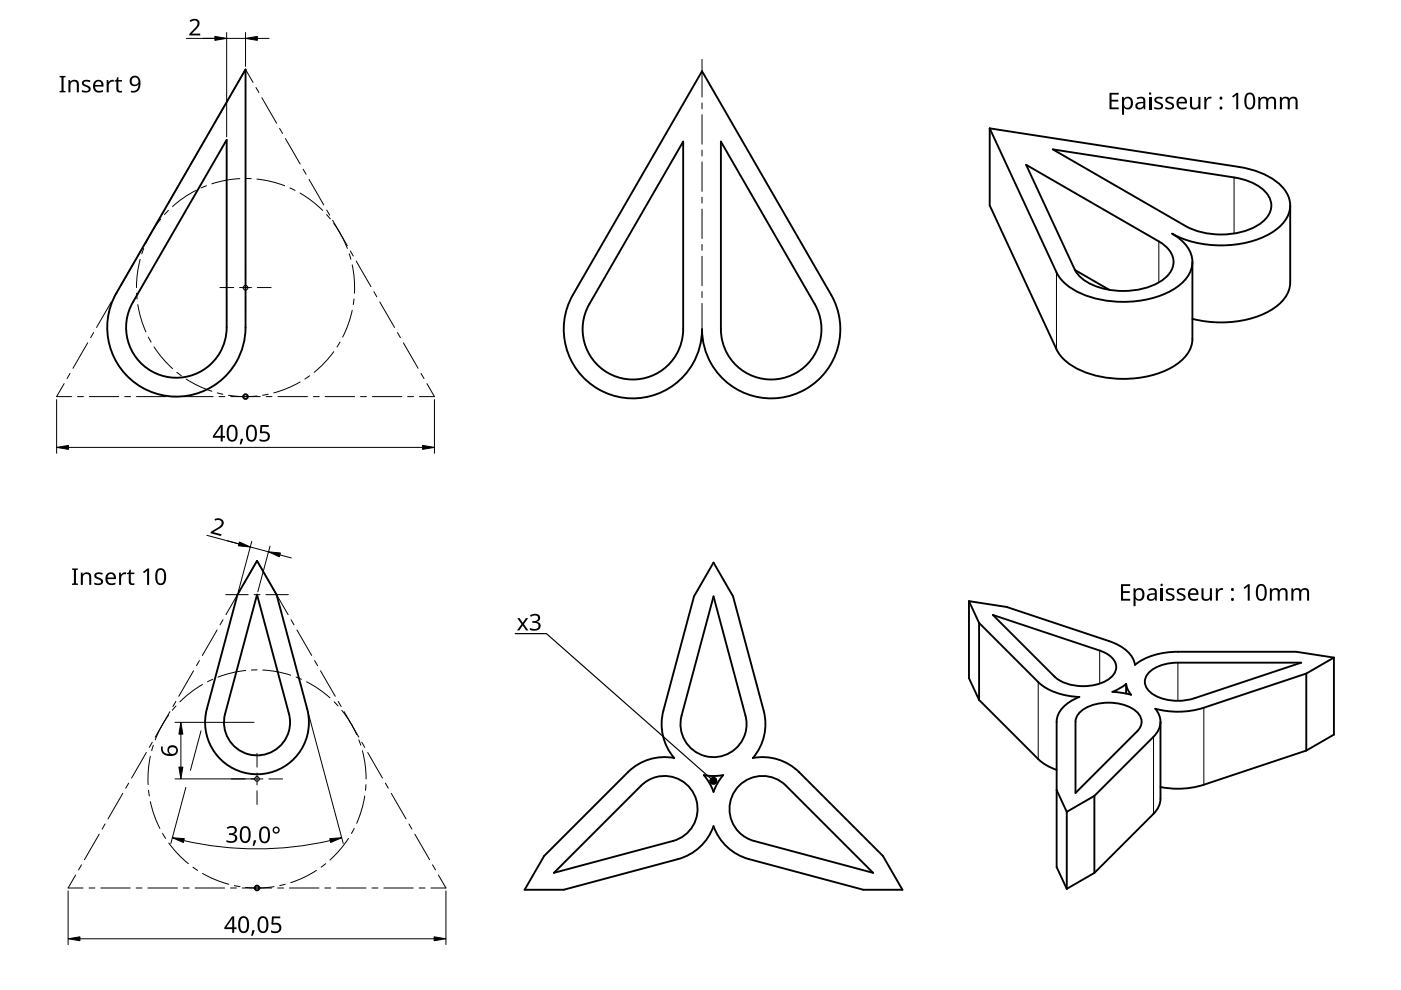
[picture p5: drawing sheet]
<svg xmlns="http://www.w3.org/2000/svg" width="297mm" height="210mm" viewBox="0 0 297 210" stroke-linecap="round" stroke-linejoin="round" font-family="sans-serif">
<path d="M52.1 14.7v54.7a14.7 14.7 0 0 1-18.5 14.2 14.7 14.7 0 0 1-8.9-21.5zM48.1 29.6v39.8a10.7 10.7 0 0 1-13.5 10.3 10.7 10.7 0 0 1-6.4-15.6zM54.5 118.9l4.1 7.2 6.5 24.2a11 11 0 0 1-10.6 13.9 11 11 0 0 1-10.6-13.9l6.5-24.2zM54.5 126.1l6.8 25.2a7 7 0 0 1-6.8 8.9 7 7 0 0 1-6.8-8.9z" fill="none" stroke="#000" stroke-width=".4"/>
<g fill="none" stroke="#000" stroke-width=".21">
<path d="M49.8 18.6l-.6 1M50.5 17.5l1.6-2.8 1.5 2.8M54.3 18.6l.6 1M38.6 38l-3.1 5.5M39.8 35.9l-.6 1.1M43.6 29.4l-3.1 5.4M43.8 39.4l-1.1 .4M44.8 27.2l-.6 1.1M48.6 20.7l-3.1 5.4M50.8 37.9a23.1 23.1 0 0 0-5.9 1.1M52.1 37.8l1.2 .1M54.5 38a23.1 23.1 0 0 1 5.8 1.4"/>
<path d="M55.5 20.7l3.1 5.4M59.3 27.2l.6 1.1M60.5 29.4l3.1 5.4M61.5 39.8l1.1 .6M64.3 35.9l.6 1.1M65.5 38l3.1 5.5M28.6 55.4l-3.1 5.4M29.7 55a23.1 23.1 0 0 0-.8 6M29.8 53.2l-.6 1.1M30.5 52.7l-.4 1.1M33.6 46.7l-3.1 5.4M34.1 46.4a23.1 23.1 0 0 0-3.2 5.2"/>
<path d="M34.8 44.5l-.6 1.1M35.7 44.6l-.8 .9M41.6 40.4a23.1 23.1 0 0 0-5 3.4M63.6 40.9a23.1 23.1 0 0 1 4.8 3.7M69.2 45.5l.8 .9M69.3 44.5l.6 1.1M70.5 46.7l3.1 5.4M70.8 47.4a23.1 23.1 0 0 1 2.8 5.3M74 53.8l.4 1.2M74.3 53.2l.6 1.1M74.7 56.2a23.1 23.1 0 0 1 .5 6M75.5 55.4l3.1 5.4"/>
<path d="M14.8 79.2l-.6 1.1M18.6 72.7l-3.1 5.4M19.8 70.5l-.6 1.1M23.6 64l-3.1 5.4M24.8 61.9l-.6 1M29 62.2l.1 1.2M29.2 64.6a23.1 23.1 0 0 0 1.7 5.8M31.5 71.5l.5 1M32.7 73.6a23.1 23.1 0 0 0 3.9 4.6M37.5 78.9l1 .8M65.6 79.7l-.9 .7M70.8 74.6a23.1 23.1 0 0 1-4.2 4.3"/>
<path d="M72.1 72.5l-.6 1.1M74.7 65.8a23.1 23.1 0 0 1-2 5.7M75.1 63.4l-.2 1.2M79.3 61.9l.6 1M80.5 64l3.1 5.4M84.3 70.5l.6 1.1M85.5 72.7l3.1 5.4M89.3 79.2l.6 1.1M13.6 81.3l-1.6 2.8h3.2M16.4 84.1h1.3M18.9 84.1h6.3M26.4 84.1h1.3"/>
<path d="M28.9 84.1h6.3M36.4 84.1h1.3M38.9 84.1h6.3M39.5 80.4a23.1 23.1 0 0 0 5.4 2.6M46.1 83.3l1.2 .3M46.4 84.1h1.3M48.4 83.8a23.1 23.1 0 0 0 6.1 .2M48.9 84.1h6.3M56.4 84.1h1.3M56.9 83.6l-1.2 .2M58.9 84.1h6.3M63.6 81a23.1 23.1 0 0 1-5.6 2.3"/>
<path d="M66.4 84.1h1.3M68.9 84.1h6.3M76.4 84.1h1.3M78.9 84.1h6.3M86.4 84.1h1.3M90.5 81.3l1.6 2.8h-3.2M46 133.6l-3.1 5.4M47.3 131.4l-.6 1.1M51 124.9l-3.1 5.4M52.3 122.7l-.6 1.1M52.9 121.7l1.6-2.8 1.6 2.8M56.7 122.7l.6 1.1"/>
<path d="M58 124.9l3.1 5.4M61.7 131.4l.6 1.1M63 133.6l3.1 5.4M31 159.5l-3.1 5.5M32.3 157.4l-.6 1.1M32.5 158l-.3 1.2M35.8 151.6a23.1 23.1 0 0 0-2.9 5.3M36 150.9l-3.1 5.4M37.3 148.7l-.6 1.1M37.3 149.7l-.8 .9M41 142.2l-3.1 5.4M42.3 140.1l-.6 1"/>
<path d="M42.9 145.1a23.1 23.1 0 0 0-4.8 3.7M45.1 144l-1.1 .5M52.1 142.2a23.1 23.1 0 0 0-5.9 1.4M54.5 142l-1.2 .1M55.7 142.1a23.1 23.1 0 0 1 5.9 1.1M62.8 143.6l1.1 .4M65 144.5a23.1 23.1 0 0 1 5 3.5M66.7 140.1l.6 1M68 142.2l3.1 5.4M70.8 148.8l.9 .9M71.7 148.7l.6 1.1M72.5 150.6a23.1 23.1 0 0 1 3.1 5.1"/>
<path d="M73 150.9l3.1 5.4M76.1 156.9l.4 1.1M76.7 157.4l.6 1.1M76.8 159.2a23.1 23.1 0 0 1 .8 6M78 159.5l3.1 5.5M21 176.9l-3.1 5.4M22.3 174.7l-.6 1.1M26 168.2l-3.1 5.4M27.3 166l-.6 1.1M31.5 167.6l.2 1.2M31.9 160.3a23.1 23.1 0 0 0-.5 6.1M31.9 170a23.1 23.1 0 0 0 2 5.7"/>
<path d="M34.5 176.7l.6 1M35.8 178.7a23.1 23.1 0 0 0 4.1 4.4M73.9 177.7a23.1 23.1 0 0 1-3.9 4.6M75.1 175.7l-.6 1M77.3 168.8a23.1 23.1 0 0 1-1.7 5.8M77.6 166.4l-.1 1.2M81.7 166l.6 1.1M83 168.2l3.1 5.4M86.7 174.7l.6 1.1M88 176.9l3.1 5.4M16 185.5l-1.6 2.8h3.2M17.3 183.4l-.6 1"/>
<path d="M18.9 188.3h1.2M21.4 188.3h6.2M28.9 188.3h1.2M31.4 188.3h6.2M38.9 188.3h1.2M40.9 183.9l1 .6M41.4 188.3h6.2M42.9 185.2a23.1 23.1 0 0 0 5.6 2.3M48.9 188.3h1.2M49.7 187.8l1.2 .2M51.4 188.3h6.2M58.1 188a23.1 23.1 0 0 1-6 .2"/>
<path d="M58.9 188.3h1.2M60.5 187.5l-1.2 .3M61.4 188.3h6.2M67.1 184.5a23.1 23.1 0 0 1-5.5 2.6M68.9 188.3h1.2M69 183.1l-.9 .8M71.4 188.3h6.2M78.9 188.3h1.2M81.4 188.3h6.2M88.9 188.3h1.2M91.7 183.4l.6 1M93 185.5l1.5 2.8h-3.1"/>
</g>
<g fill="none" stroke="#000" stroke-width=".4">
<circle cx="52.1" cy="84.1" r=".5"/>
<circle cx="54.5" cy="188.3" r=".5"/>
</g>
<g fill="none" stroke="#000" stroke-width=".4">
<path d="M148.8 15.1l27.4 47.4a14.7 14.7 0 0 1-8.9 21.5 14.7 14.7 0 0 1-18.5-14.2 14.7 14.7 0 0 1-18.4 14.2 14.7 14.7 0 0 1-8.9-21.5zM144.8 30v39.8a10.7 10.7 0 0 1-13.4 10.3 10.7 10.7 0 0 1-6.4-15.6zM152.8 30l19.9 34.5a10.7 10.7 0 0 1-6.4 15.6 10.7 10.7 0 0 1-13.5-10.3zM209.8 27.2l52.9 8.2a15.3 15.3 0 0 1 9.5 4.6 5.5 5.5 0 0 1-.9 8.1 19.9 19.9 0 0 1-14.7 3.8 20 20 0 0 1-8.1-2.3 7.5 7.5 0 0 1 4.3 5.9 7.1 7.1 0 0 1-4.3 6 22.9 22.9 0 0 1-20.9-.1 9.1 9.1 0 0 1-3.6-3.7zM209.8 27.2v16.3l14.2 30.6a11.3 11.3 0 0 0 7.1 5.2 23.3 23.3 0 0 0 17.4-1.4 7.5 7.5 0 0 0 4.3-6v-16.4M217.6 34.9l28.1 16.3a5 5 0 0 1 3 5.2 6.6 6.6 0 0 1-4 4 16.7 16.7 0 0 1-14.4-.7 6.3 6.3 0 0 1-2.4-2.6zM223.2 31.7l38.4 5.9a10.5 10.5 0 0 1 7.3 3.8 4.2 4.2 0 0 1-1.6 5.9 16.4 16.4 0 0 1-16 .6zM227.9 57.3l7.3 4.1M273.5 43.6v16.3a7.1 7.1 0 0 1-4.2 6 23.5 23.5 0 0 1-16.5 1.7M151.3 119.3l4.1 7.2 6.5 24.2a11 11 0 0 1-2.3 10 11 11 0 0 1 9.9 3l17.7 17.8 4.1 7.2h-8.2l-24.3-6.5a11 11 0 0 1-7.5-7 11 11 0 0 1-7.6 7l-24.2 6.5h-8.3l4.2-7.2 17.7-17.8a11 11 0 0 1 9.8-3 11 11 0 0 1-2.3-10l6.5-24.2zM151.3 126.5l6.8 25.2a7 7 0 0 1-6.8 8.8 7 7 0 0 1-6.8-8.8zM205.4 127.5l8 1.2 21.8 7.2a7.8 7.8 0 0 1 5.3 4.4l.1 .7a14.5 14.5 0 0 1 9.1-2.8h25.1l8 1.2"/>
<path d="M205.4 127.5v16.3l2.2 4.6M205.4 127.5l2.2 4.6M207.6 132.1l12.5 12.5a13.4 13.4 0 0 0 8.7 3.2 6.9 6.9 0 0 0-4.7 4.5l-.1 31.5 2.2 4.7M207.6 132.1v16.3M210.5 130.4l22.7 7.5a4.3 4.3 0 0 1 3.5 3.5 4 4 0 0 1-2.9 3.3 10.3 10.3 0 0 1-10.2-1.2zM282.8 139.4v16.4l-5.8 3.3M282.8 139.4l-5.8 3.4M207.6 148.4l13 12.9 1.5 1.1 1.9 .8M228.8 151.2a10 10 0 0 1 10.4-1.4 3.8 3.8 0 0 1 2.8 3.7l-.3 .8-.6 .8-13.1 13v-15.1l.1-.6zM235.9 146.7l1.5-.8 1.4-.9 .2 1 .8 1.3-1.6-.4zM238.8 145v2M243.5 142.7a8.3 8.3 0 0 1 6.2-2.2h26.2l-22.7 7.5a10.9 10.9 0 0 1-9.1-1.1 2.74 2.74 0 0 1-.6-4.2z"/>
<path d="M246 153v16.4a4.5 4.5 0 0 1-1.4 3.1l-12.6 12.6M277 142.8l-21.8 7.2a18.3 18.3 0 0 1-10.2 .3 4.1 4.1 0 0 1-.4 5.9l-12.6 12.5M277 159.1l-21.8 7.3a18.4 18.4 0 0 1-9.2 .5M277 142.8v16.3M135.9 166.6a7 7 0 0 1 11.1 1.4 7 7 0 0 1-4.3 10.3l-25.3 6.8zM149.2 164.3l1.8 .2 2.3-.2-1 1.5-1 2.1-.7-1.6zM156.7 166.6a7 7 0 0 1 9.9 0l18.5 18.5-25.2-6.8a7 7 0 0 1-3.2-11.7zM224 167.5l2.2 4.6M226.2 172.1v16.4M232 168.7l-5.8 3.4M232 168.7v16.4M232 185.1l-5.8 3.4"/>
</g>
<path d="M261.6 37.6v11.9M224 57.7v16.4M245.7 51.2v8.7M233.2 137.9v7M220.1 144.6v16.3M244.6 156.2v16.3M249.7 140.5v8.1M255.2 150v16.4" fill="none" stroke="#000" stroke-width=".21"/>
<g fill="none" stroke="#000" stroke-width=".21">
<path d="M39.5 8.1h12.6M48.1 6.9v22.1M52.1 6.9v7.2M54.6 8.1h2.5M12 84.7v11.4M14.5 94.9h75.1M92.1 84.7v11.4M43.8 113.5l13.1 3.5M53.4 114.8l-2.9 10.7M57.3 115.8l-2.6 9.7M59.3 117.6l2.5 .7M37.1 153.2h16.8"/>
<path d="M38.3 155.7v6.9M42.6 155l-2.2 8.3M43.7 150.9l-.1 .4M65.3 150.9l7.5 27.9M37.1 165.1h16.8M39 178.2a69.4 69.4 0 0 0 31 0M39.4 167l-3.2 11.8M14.4 188.9v11.4M16.9 199h75.1M94.5 188.9v11.4"/>
</g>
<g fill="#000" stroke="#000" stroke-width=".21">
<path d="M45.6 7.7l2.5 .4-2.5 .5zM52.1 8.1l2.5-.4v.9zM12 94.9l2.5-.5v.9zM89.6 94.4l2.5 .5-2.5 .4zM50.8 114.9l2.3 1.1-2.6-.3zM56.9 117l2.5 .2-.2 .9zM38.3 153.2l.5 2.5h-.9zM37.9 162.6h.9l-.5 2.5zM36.5 177.6l2.6 .2-.2 .8zM69.9 177.8l2.5-.2-2.3 1zM150.5 165.5h.7l-.6 .4zM150.6 165.9l.6-.4-.3 .7z"/>
<path d="M150.7 165l.5 .5h-.7zM151.2 165.5l.2 .8-.5-.1zM150.7 165l.4-.2 .1 .7zM151.2 165.5l.6 .5-.4 .3zM151.1 164.8l.4 .1-.3 .6zM151.2 165.5l.8 .1-.2 .4zM151.5 164.9l.4 .3-.7 .3zM151.2 165.5l.7-.3 .1 .4zM14.4 199l2.5-.4v.9zM92 198.6l2.5 .4-2.5 .5z"/>
</g>
<g fill="#000">
<path d="M12.6 16.1h1.3v.2l-.4 .1v2.8l.4 .1v.3h-1.3v-.3l.4-.1v-2.8l-.4-.1zM14.5 17h.4v.3a1 1 0 0 1 1.1-.3 1 1 0 0 1 .7 .9v1.7h-.4v-1.7a.7 .7 0 0 0-.9-.6 .7 .7 0 0 0-.5 .9v1.4h-.4zM17.5 17.2a1.54 1.54 0 0 1 1.7-.1l-.2 .3-.7-.1-.5 .2v.3l.6 .3a.79 .79 0 0 1 .8 .9 .79 .79 0 0 1-1 .6l-.8-.1v-.4l.4 .1a.63 .63 0 0 0 1-.4l-.6-.4a.78 .78 0 0 1-.7-1.2zM22.6 17h.4v.4l.5-.4 .6-.1v.4h-.5a.84 .84 0 0 0-.6 .9v1.4h-.4zM24.8 16.4h.3v.6h.8v.3h-.8v1.5l.2 .5 .6-.1v.4a.8 .8 0 0 1-1.2-.8v-1.5h-.4v-.2l.4-.2zM40.2 4.4a1.16 1.16 0 0 1 1.3-.4 1.16 1.16 0 0 1 .8 1.1l-.3 .7-1.3 1.3h1.8v.4h-2.3v-.3l1.1-1.2a.98 .98 0 0 0 .2-1.6h-.4l-.7 .3zM235.2 19.7h2v.4h-1.5v1.1h1.4v.3h-1.4v1.3h1.5v.4h-2zM244.9 20.8a1.54 1.54 0 0 1 1.6-.1l-.1 .3-.7-.2-.5 .2v.4l.6 .3a.79 .79 0 0 1 .8 .9 .79 .79 0 0 1-1 .6l-.9-.2v-.3l.5 .1a.63 .63 0 0 0 1-.4l-.7-.4a.78 .78 0 0 1-.6-1.2zM247.2 20.8a1.54 1.54 0 0 1 1.7-.1l-.2 .3-.7-.2-.5 .2v.4l.7 .3a.79 .79 0 0 1 .7 .9 .79 .79 0 0 1-1 .6l-.8-.2v-.3l.4 .1a.63 .63 0 0 0 1-.4l-.6-.4a.78 .78 0 0 1-.7-1.2zM252.3 20.5h.4v1.7a.7 .7 0 0 0 .9 .6 .7 .7 0 0 0 .5-.9v-1.4h.4v2.7h-.3l-.1-.4a1.01 1.01 0 0 1-1.1 .4 1.01 1.01 0 0 1-.7-.9zM255.3 20.5h.4l.1 .5 .4-.4 .7-.1-.1 .4h-.5a.84 .84 0 0 0-.5 .9v1.4h-.5zM261.2 20.4l1-.7h.3v3.5h-.4v-3.1l-.6 .6z"/>
<path d="M266.8 20.5h.3l.1 .4a.99 .99 0 0 1 1.6 0 .93 .93 0 0 1 1.1-.4 .93 .93 0 0 1 .6 1v1.7h-.4v-1.7a.64 .64 0 0 0-.7-.6 .64 .64 0 0 0-.5 .8v1.5h-.4v-1.7a.66 .66 0 0 0-.9-.6 .66 .66 0 0 0-.4 .9v1.4h-.4zM271.4 20.5h.3l.1 .4a.99 .99 0 0 1 1.6 0 .93 .93 0 0 1 1.1-.4 .93 .93 0 0 1 .6 1v1.7h-.4v-1.7a.64 .64 0 0 0-.8-.6 .64 .64 0 0 0-.5 .8v1.5h-.4v-1.7a.66 .66 0 0 0-.8-.6 .66 .66 0 0 0-.4 .9v1.4h-.4zM51.1 93l.4 .1-.4 1.1h-.3zM55.2 90.1h1.8v.4h-1.4l-.1 1a1.17 1.17 0 0 1 1.7 1 1.17 1.17 0 0 1-1.6 1.1l-.6-.1v-.4a1.03 1.03 0 0 0 1.8-.6 .93 .93 0 0 0-1.5-.6l-.2-.1zM45.5 110.1a1.16 1.16 0 0 1 1.4-.1 1.16 1.16 0 0 1 .4 1.3l-.4 .6-1.6 .9 1.7 .5-.1 .4-2.3-.6 .1-.4 1.4-.8a.98 .98 0 0 0 .7-1.5l-.5-.1-.7 .1zM15.3 120.5h1.2v.3l-.4 .1v2.8l.4 .1v.2h-1.2v-.2l.4-.1v-2.8l-.4-.1zM17.1 121.4h.4v.4a1 1 0 0 1 1.1-.4 1 1 0 0 1 .7 .9v1.7h-.4v-1.7a.7 .7 0 0 0-.8-.6 .7 .7 0 0 0-.5 1v1.3h-.5zM20.1 121.6a1.54 1.54 0 0 1 1.7-.1l-.1 .4-.8-.2-.5 .2 .1 .3 .6 .3a.79 .79 0 0 1 .7 .9 .79 .79 0 0 1-1 .7l-.8-.2v-.4l.4 .2a.63 .63 0 0 0 1-.4l-.6-.5a.78 .78 0 0 1-.7-1.2zM25.2 121.4h.4l.1 .5 .4-.5h.7l-.1 .4h-.5a.84 .84 0 0 0-.5 .8v1.4h-.5zM27.5 120.8h.2v.6h.8v.3h-.8v1.5l.3 .5h.5v.3a.8 .8 0 0 1-1.2-.7v-1.6h-.4v-.2l.4-.1zM30.3 121.3l1-.8h.3v3.5h-.4v-3l-.7 .5zM109.7 131.1h.5l.6 .9 .7-.9h.5l-.9 1.2 .9 1.4h-.5l-.7-1.1-.7 1.1h-.5l1-1.4z"/>
<path d="M112.4 130.5a1.25 1.25 0 0 1 1.2-.4 1.25 1.25 0 0 1 .9 .9 .85 .85 0 0 1-.7 .9 .93 .93 0 0 1 .9 1 .93 .93 0 0 1-1.1 .8l-1.3-.2v-.4a1.24 1.24 0 0 0 1.9-.3 .71 .71 0 0 0-1-.7h-.3v-.4a.81 .81 0 0 0 .8-.1 .81 .81 0 0 0 .3-.8 1.02 1.02 0 0 0-1.4 0zM237.7 123.9h1.9v.4h-1.5v1h1.4v.4h-1.4v1.3h1.5v.3h-1.9zM247.3 125a1.54 1.54 0 0 1 1.7-.1l-.2 .3-.7-.2-.5 .2v.3l.7 .3a.79 .79 0 0 1 .7 1 .79 .79 0 0 1-1 .6l-.8-.2v-.4l.4 .2a.63 .63 0 0 0 1-.4l-.6-.4a.78 .78 0 0 1-.7-1.2zM249.7 125a1.54 1.54 0 0 1 1.6-.1l-.1 .3-.7-.2-.6 .2 .1 .3 .6 .3a.79 .79 0 0 1 .8 1 .79 .79 0 0 1-1.1 .6l-.8-.2v-.4l.4 .2a.63 .63 0 0 0 1.1-.4l-.7-.4a.78 .78 0 0 1-.6-1.2zM254.7 124.7h.5v1.7a.7 .7 0 0 0 .8 .6 .7 .7 0 0 0 .5-.9v-1.4h.5v2.6h-.4l-.1-.3a1.01 1.01 0 0 1-1.1 .3 1.01 1.01 0 0 1-.7-.9zM257.8 124.7h.3l.1 .5 .5-.4 .6-.1v.4h-.5a.84 .84 0 0 0-.6 .9v1.3h-.4zM263.7 124.6l.9-.7h.4v3.4h-.5l.1-3-.7 .6zM269.2 124.7h.4v.4a.99 .99 0 0 1 1.7 0 .93 .93 0 0 1 1-.4 .93 .93 0 0 1 .7 .9v1.7h-.4v-1.6a.64 .64 0 0 0-.8-.7 .64 .64 0 0 0-.5 .9v1.4h-.4v-1.6a.66 .66 0 0 0-.8-.6 .66 .66 0 0 0-.4 .9v1.3h-.5zM273.8 124.7h.3l.1 .4a.99 .99 0 0 1 1.6 0 .93 .93 0 0 1 1.1-.4 .93 .93 0 0 1 .7 .9v1.7h-.5v-1.6a.64 .64 0 0 0-.7-.7 .64 .64 0 0 0-.5 .9v1.4h-.4v-1.6a.66 .66 0 0 0-.9-.6 .66 .66 0 0 0-.4 .9v1.3h-.4zM48.1 175.5a1.25 1.25 0 0 1 1.2-.4 1.25 1.25 0 0 1 .9 .9 .85 .85 0 0 1-.7 .9 .93 .93 0 0 1 .8 1 .93 .93 0 0 1-1 .8l-1.3-.2v-.4a1.24 1.24 0 0 0 1.8-.3 .71 .71 0 0 0-.9-.8h-.3v-.3a.81 .81 0 0 0 .8-.1 .81 .81 0 0 0 .3-.8 1.02 1.02 0 0 0-1.4 0zM53.8 178.2h.5l-.4 1.2-.3-.1zM53.5 197.2l.5 .1-.4 1.1h-.4z"/>
<path d="M57.7 194.3h1.7v.4h-1.4v1a1.17 1.17 0 0 1 1.7 1 1.17 1.17 0 0 1-1.6 1.1l-.6-.2v-.4a1.03 1.03 0 0 0 1 .3 1.03 1.03 0 0 0 .7-.8 .93 .93 0 0 0-1.4-.6l-.3-.2z"/>
<path d="M20 17.3a1.13 1.13 0 0 1 1.4-.3 1.13 1.13 0 0 1 .6 1.4h-1.8a1 1 0 0 0 .6 .9 1 1 0 0 0 1-.2v.4a1.42 1.42 0 0 1-1.8-.3 1.42 1.42 0 0 1 0-1.9zM20.4 17.5l-.2 .5h1.3a.65 .65 0 0 0-.4-.7 .65 .65 0 0 0-.7 .2z"/>
<path d="M27.8 16.4a1.22 1.22 0 0 1 1.4-.2 1.22 1.22 0 0 1 .6 1.4 1.64 1.64 0 0 1-2.1 2v-.4a1.16 1.16 0 0 0 1.2-.2 1.16 1.16 0 0 0 .4-1.1 1.08 1.08 0 0 1-1.6 .1 1.08 1.08 0 0 1 .1-1.6zM27.9 17.2a.76 .76 0 0 0 1.5 0 .76 .76 0 0 0-1.5 0z"/>
<path d="M237.9 20.5h.3l.1 .4a1.09 1.09 0 0 1 1.3-.3 1.09 1.09 0 0 1 .6 1.3 1.11 1.11 0 0 1-.6 1.2 1.11 1.11 0 0 1-1.3-.3v1.5h-.4zM238.5 21.1l-.2 .4a.9 .9 0 0 0 .9 1.3 1.1 1.1 0 0 0 .6-1 1.1 1.1 0 0 0-.7-.9z"/>
<path d="M241 20.7a1.07 1.07 0 0 1 1.1-.2 1.07 1.07 0 0 1 .7 .9v1.8h-.3l-.1-.4a.85 .85 0 0 1-1.3 .3 .85 .85 0 0 1 .1-1.4l1.2-.1a.61 .61 0 0 0-.2-.7 .61 .61 0 0 0-.7 0l-.4 .1zM241.3 22.1l-.1 .1a.55 .55 0 0 0 .3 .7 .55 .55 0 0 0 .7-.2l.2-.8z"/>
<path d="M249.7 20.9a1.13 1.13 0 0 1 1.4-.3 1.13 1.13 0 0 1 .6 1.3h-1.8a1 1 0 0 0 .6 .9 1 1 0 0 0 1-.1v.3a1.42 1.42 0 0 1-1.8-.2 1.42 1.42 0 0 1 0-1.9zM250.1 21l-.2 .6h1.3a.65 .65 0 0 0-.3-.7 .65 .65 0 0 0-.8 .1z"/>
<path d="M264.3 19.9a1.16 1.16 0 0 1 1.3-.1 1.16 1.16 0 0 1 .5 1.2 1.69 1.69 0 0 1-1 2.2 1.27 1.27 0 0 1-1.3-1.6l.1-1.1zM264.5 20.2a2.16 2.16 0 0 0 .3 2.6 .82 .82 0 0 0 .9-1 1.35 1.35 0 0 0-.7-1.8z"/>
<path d="M46.8 90.1h.4v2.3h.5v.4h-.5v.8h-.4v-.8h-1.7v-.4zM46.8 90.6l-1.3 1.8h1.3z"/>
<path d="M48.5 90.3a1.16 1.16 0 0 1 1.3-.1 1.16 1.16 0 0 1 .6 1.2 1.69 1.69 0 0 1-1 2.2 1.27 1.27 0 0 1-1.3-1.5v-1zM48.8 90.6a2.16 2.16 0 0 0 .2 2.7 .82 .82 0 0 0 .9-1.1 1.35 1.35 0 0 0-.7-1.8z"/>
<path d="M52.6 90.3a1.16 1.16 0 0 1 1.3-.1 1.16 1.16 0 0 1 .6 1.2 1.69 1.69 0 0 1-1 2.2 1.27 1.27 0 0 1-1.3-1.5v-1zM52.9 90.6a2.16 2.16 0 0 0 .2 2.7 .82 .82 0 0 0 .9-1.1 1.35 1.35 0 0 0-.7-1.8z"/>
<path d="M22.7 121.7a1.13 1.13 0 0 1 1.4-.2 1.13 1.13 0 0 1 .5 1.3h-1.8a1 1 0 0 0 .6 .9 1 1 0 0 0 1.1-.2v.4a1.42 1.42 0 0 1-1.9-.3 1.42 1.42 0 0 1 .1-1.9zM23 121.9l-.2 .5h1.3a.65 .65 0 0 0-.3-.6 .65 .65 0 0 0-.8 .1z"/>
<path d="M33.4 120.7a1.16 1.16 0 0 1 1.3-.1 1.16 1.16 0 0 1 .5 1.3 1.69 1.69 0 0 1-1 2.2 1.27 1.27 0 0 1-1.3-1.6l.1-1.2zM33.6 121a2.16 2.16 0 0 0 .3 2.7 .82 .82 0 0 0 .9-1.1 1.35 1.35 0 0 0-.7-1.8z"/>
<path d="M240.3 124.7h.4v.4a1.09 1.09 0 0 1 1.4-.3 1.09 1.09 0 0 1 .6 1.2 1.11 1.11 0 0 1-.6 1.3 1.11 1.11 0 0 1-1.4-.3l.1 1.5h-.5zM240.9 125.3l-.1 .4a.9 .9 0 0 0 .9 1.3 1.1 1.1 0 0 0 .5-1 1.1 1.1 0 0 0-.7-1z"/>
<path d="M243.4 124.9a1.07 1.07 0 0 1 1.2-.2 1.07 1.07 0 0 1 .7 .9v1.7h-.3l-.1-.3a.85 .85 0 0 1-1.4 .3 .85 .85 0 0 1 .1-1.4l1.2-.1a.61 .61 0 0 0-.2-.7 .61 .61 0 0 0-.7 0l-.3 .1zM243.7 126.3l-.1 .1a.55 .55 0 0 0 .3 .7 .55 .55 0 0 0 .7-.2l.2-.8z"/>
<path d="M252.2 125.1a1.13 1.13 0 0 1 1.4-.3 1.13 1.13 0 0 1 .5 1.3h-1.8a1 1 0 0 0 .6 .9 1 1 0 0 0 1.1-.1v.3a1.42 1.42 0 0 1-1.9-.3 1.42 1.42 0 0 1 .1-1.8zM252.5 125.2l-.2 .6h1.4a.65 .65 0 0 0-.4-.7 .65 .65 0 0 0-.8 .1z"/>
<path d="M266.7 124.1a1.16 1.16 0 0 1 1.3-.1 1.16 1.16 0 0 1 .6 1.2 1.69 1.69 0 0 1-1 2.2 1.27 1.27 0 0 1-1.3-1.6l.1-1.2zM267 124.4a2.16 2.16 0 0 0 .2 2.6 .82 .82 0 0 0 .9-1.1 1.35 1.35 0 0 0-.7-1.7z"/>
<path d="M34.2 158.3h.3a1.18 1.18 0 0 0 1.4 1.5 1.08 1.08 0 0 1-.1-1.6 1.08 1.08 0 0 1 1.6 .1 1.22 1.22 0 0 1 .1 1.5 1.22 1.22 0 0 1-1.3 .5 1.63 1.63 0 0 1-2-2zM35.8 159.1a.8 .8 0 0 0 1.6 0 .8 .8 0 0 0-1.6 0z"/>
<path d="M51.3 175.4a1.16 1.16 0 0 1 1.3-.1 1.16 1.16 0 0 1 .5 1.3 1.69 1.69 0 0 1-1 2.1 1.27 1.27 0 0 1-1.3-1.5l.2-1.2zM51.5 175.7a2.16 2.16 0 0 0 .3 2.7 .82 .82 0 0 0 .9-1.1 1.35 1.35 0 0 0-.7-1.8z"/>
<path d="M55.4 175.5a1.16 1.16 0 0 1 1.3-.1 1.16 1.16 0 0 1 .5 1.2 1.69 1.69 0 0 1-1 2.2 1.27 1.27 0 0 1-1.3-1.6l.1-1zM55.6 175.8a2.16 2.16 0 0 0 .3 2.6 .82 .82 0 0 0 .9-1 1.35 1.35 0 0 0-.7-1.8z"/>
<path d="M57.8 176a.75 .75 0 0 1 1.5 0 .75 .75 0 0 1-1.5 0zM58.1 176a.46 .46 0 0 0 .9 0 .46 .46 0 0 0-.9 0z"/>
<path d="M49.2 194.3h.5v2.3h.5v.4h-.5v.8h-.5v-.8h-1.6v-.4zM49.2 194.7l-1.2 1.9h1.2z"/>
<path d="M50.9 194.5a1.16 1.16 0 0 1 1.4-.1 1.16 1.16 0 0 1 .5 1.2 1.69 1.69 0 0 1-1 2.2 1.27 1.27 0 0 1-1.3-1.5l.1-1.1zM51.2 194.8a2.16 2.16 0 0 0 .3 2.7 .82 .82 0 0 0 .9-1.1 1.35 1.35 0 0 0-.8-1.8z"/>
<path d="M55 194.5a1.16 1.16 0 0 1 1.4-.1 1.16 1.16 0 0 1 .5 1.2 1.69 1.69 0 0 1-1 2.2 1.27 1.27 0 0 1-1.3-1.5l.1-1.2zM55.3 194.8a2.16 2.16 0 0 0 .3 2.7 .82 .82 0 0 0 .9-1.1 1.35 1.35 0 0 0-.8-1.8z"/>
<circle cx="243.9" cy="19.8" r=".27"/>
<circle cx="258.9" cy="22.9" r=".31"/>
<circle cx="258.9" cy="20.8" r=".32"/>
<circle cx="246.3" cy="124" r=".27"/>
<circle cx="261.3" cy="127.1" r=".31"/>
<circle cx="261.3" cy="125" r=".32"/>
</g>
<path d="M52.1 55.5v3M52.1 59.7v2.5M46.6 61h3M50.8 61h2.5M52.1 63.5v2.9M54.6 61h2.9M54.5 159.7v2.9M49.1 165.2h2.9M53.2 165.2h2.5M54.5 163.9v2.5M54.5 167.7v2.9M57 165.2h2.9" fill="none" stroke="#000" stroke-width=".21"/>
<path d="M243.9 20.5v2.7M246.3 124.7v2.6" fill="none" stroke="#000" stroke-width=".43"/>
<g fill="none" stroke="#000" stroke-width=".21">
<path d="M148.8 12.6v8M148.8 21.8v1.3M148.8 24.3v6.3M148.8 31.8v1.3M148.8 34.3v6.3M148.8 41.8v1.3M148.8 44.3v6.3M148.8 51.8v1.3M148.8 54.3v6.3M148.8 61.8v1.3M148.8 64.3v8M47.9 126.1h4.7"/>
<path d="M53.9 126.1h1.2M56.4 126.1h4.7"/>
</g>
<g fill="none" stroke="#000" stroke-width=".21">
<circle cx="52.1" cy="61" r=".5"/>
<circle cx="54.5" cy="165.1" r=".5"/>
</g>
<path d="M109.2 134.3h6.7l35.1 31" fill="none" stroke="#000" stroke-width=".25"/>
</svg>
